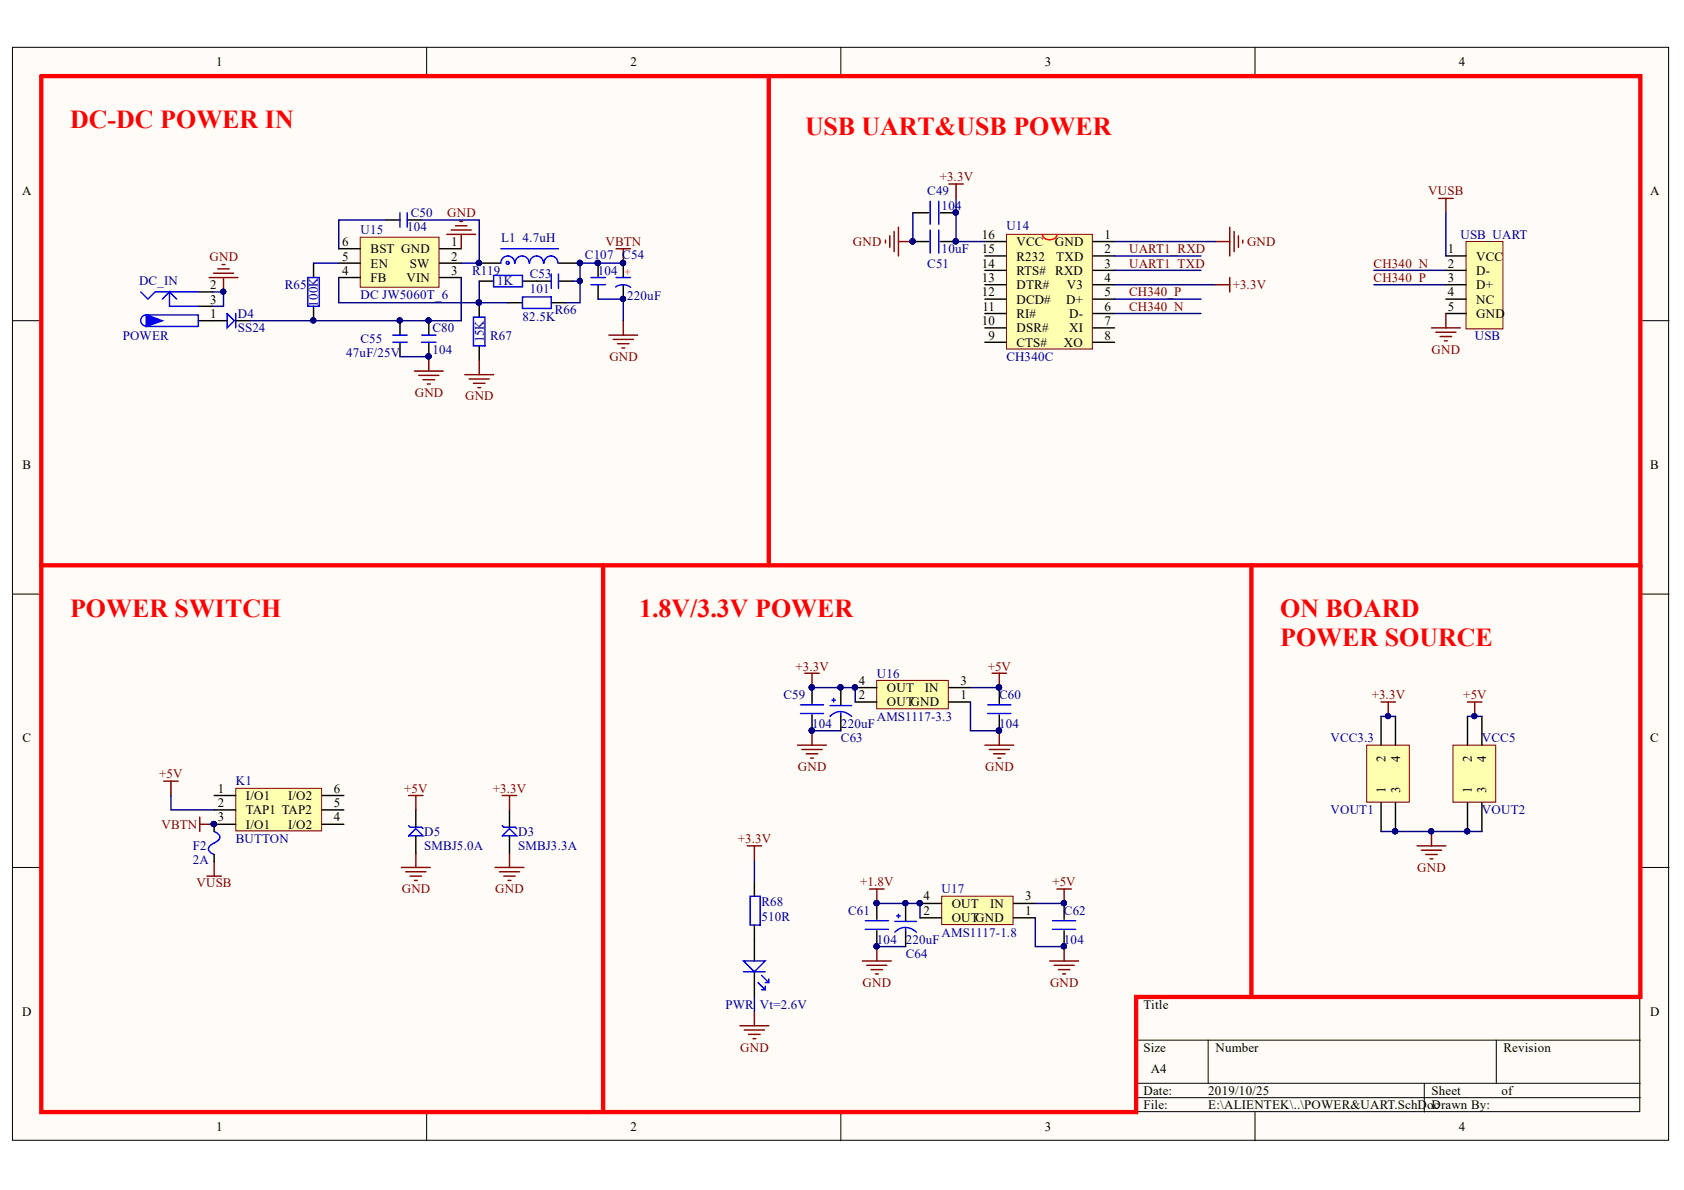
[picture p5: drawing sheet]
<svg xmlns="http://www.w3.org/2000/svg" width="297mm" height="210mm" viewBox="0 0 297 210" stroke-linecap="round" stroke-linejoin="round" font-family="sans-serif">
<defs><g id="words">
<g font-size="4.6" fill="#f00">
<text x="12.3" y="22.6">DC-DC POWER IN</text>
<text x="142" y="23.8">USB UART&amp;USB POWER</text>
<text x="12.3" y="108.9">POWER SWITCH</text>
<text x="112.7" y="108.9">1.8V/3.3V POWER</text>
<text x="225.8" y="114">POWER SOURCE</text>
<text x="225.8" y="108.9">ON BOARD</text>
</g>
<g font-size="2.3">
<text x="38.1" y="11.7">1</text>
<text x="111.2" y="11.7">2</text>
<text x="184.3" y="11.7">3</text>
<text x="257.3" y="11.7">4</text>
<text x="3.9" y="34.5">A</text>
<text x="291.1" y="34.5">A</text>
<text x="60.4" y="46">5</text>
<text x="60.4" y="43.4">6</text>
<text x="65.4" y="47.2">EN</text>
<text x="65.4" y="44.7">BST GND</text>
<text x="72.3" y="47.2">SW</text>
<text x="79.6" y="43.4">1</text>
<text x="79.6" y="46">2</text>
<text x="173.2" y="47.2">14</text>
<text x="173.2" y="44.7">15</text>
<text x="173.2" y="42.1">16</text>
<text x="179.3" y="46">R232</text>
<text x="179.3" y="43.4">VCC</text>
<text x="186.1" y="43.4">GND</text>
<text x="186.3" y="46">TXD</text>
<text x="194.8" y="42.1">1</text>
<text x="194.8" y="44.7">2</text>
<text x="194.8" y="47.2">3</text>
<text x="255.4" y="44.7">1</text>
<text x="255.4" y="47.2">2</text>
<text x="260.4" y="46">VCC</text>
<text x="37" y="51">2</text>
<text x="37" y="53.6">3</text>
<text x="60.4" y="48.5">4</text>
<text x="65.4" y="49.8">FB</text>
<text x="71.7" y="49.8">VIN</text>
<text x="79.6" y="48.5">3</text>
<text x="173.2" y="52.3">12</text>
<text x="173.2" y="49.8">13</text>
<text x="179.3" y="53.6">DCD#</text>
<text x="179.3" y="51">DTR#</text>
<text x="179.3" y="48.5">RTS#</text>
<text x="186.1" y="48.5">RXD</text>
<text x="188.1" y="53.6">D+</text>
<text x="188.2" y="51">V3</text>
<text x="194.8" y="49.8">4</text>
<text x="194.8" y="52.3">5</text>
<text x="255.4" y="49.8">3</text>
<text x="255.4" y="52.3">4</text>
<text x="260.4" y="48.5">D-</text>
<text x="260.4" y="51">D+</text>
<text x="260.4" y="53.6">NC</text>
<text x="37" y="56.1">1</text>
<text x="173.2" y="57.4">10</text>
<text x="173.3" y="54.8">11</text>
<text x="174.4" y="59.9">9</text>
<text x="179.3" y="58.6">DSR#</text>
<text x="179.3" y="56.1">RI#</text>
<text x="188.6" y="56.1">D-</text>
<text x="188.6" y="58.6">XI</text>
<text x="194.8" y="54.8">6</text>
<text x="194.8" y="57.4">7</text>
<text x="194.8" y="59.9">8</text>
<text x="255.4" y="54.8">5</text>
<text x="260.4" y="56.1">GND</text>
<text x="179.3" y="61.2">CTS#</text>
<text x="187.7" y="61.2">XO</text>
<text x="4" y="82.7">B</text>
<text x="291.1" y="82.7">B</text>
<text x="151.5" y="123.3">2</text>
<text x="151.5" y="120.8">4</text>
<text x="156.5" y="124.6">OUTGND</text>
<text x="156.5" y="122.1">OUT</text>
<text x="163.1" y="122.1">IN</text>
<text x="169.4" y="123.3">1</text>
<text x="169.4" y="120.8">3</text>
<text x="4" y="130.9">C</text>
<text x="291.1" y="130.9">C</text>
<text x="244.4" y="134.3" transform="rotate(-90 244.4 134.3)">2</text>
<text x="246.9" y="134.3" transform="rotate(-90 246.9 134.3)">4</text>
<text x="259.6" y="134.3" transform="rotate(-90 259.6 134.3)">2</text>
<text x="262.2" y="134.3" transform="rotate(-90 262.2 134.3)">4</text>
<text x="38.4" y="139.8">1</text>
<text x="38.4" y="142.4">2</text>
<text x="43.4" y="141.1">I/O1</text>
<text x="43.4" y="143.6">TAP1 TAP2</text>
<text x="50.8" y="141.1">I/O2</text>
<text x="58.9" y="142.4">5</text>
<text x="58.9" y="139.8">6</text>
<text x="244.4" y="139.8" transform="rotate(-90 244.4 139.8)">1</text>
<text x="246.9" y="139.8" transform="rotate(-90 246.9 139.8)">3</text>
<text x="259.6" y="139.8" transform="rotate(-90 259.6 139.8)">1</text>
<text x="262.2" y="139.8" transform="rotate(-90 262.2 139.8)">3</text>
<text x="38.4" y="144.9">3</text>
<text x="43.4" y="146.2">I/O1</text>
<text x="50.8" y="146.2">I/O2</text>
<text x="58.9" y="144.9">4</text>
<text x="162.9" y="161.4">2</text>
<text x="162.9" y="158.8">4</text>
<text x="167.9" y="160.1">OUT</text>
<text x="174.6" y="160.1">IN</text>
<text x="180.8" y="161.4">1</text>
<text x="180.8" y="158.8">3</text>
<text x="167.9" y="162.6">OUTGND</text>
<text x="3.9" y="179.2">D</text>
<text x="201.7" y="177.9">Title</text>
<text x="291.1" y="179.2">D</text>
<text x="201.7" y="185.5">Size</text>
<text x="214.4" y="185.5">Number</text>
<text x="265.2" y="185.5">Revision</text>
<text x="203" y="189.3">A4</text>
<text x="201.7" y="193.1">Date:</text>
<text x="201.7" y="195.7">File:</text>
<text x="213.1" y="193.1">2019/10/25</text>
<text x="213.1" y="195.7">E:\ALIENTEK\..\POWER&amp;UART.SchD</text>
<text x="251.8" y="195.7">oDrawn By:</text>
<text x="252.5" y="193.1">Sheet</text>
<text x="252.9" y="195.7">c</text>
<text x="264.8" y="193.1">of</text>
<text x="38.1" y="199.5">1</text>
<text x="111.2" y="199.5">2</text>
<text x="184.3" y="199.5">3</text>
<text x="257.3" y="199.5">4</text>
</g>
<g font-size="2.3" fill="#000080">
<text x="163.6" y="34.5">C49</text>
<text x="63.6" y="41.3">U15</text>
<text x="71.8" y="40.8">104</text>
<text x="72.5" y="38.3">C50</text>
<text x="166.1" y="37">104</text>
<text x="177.5" y="40.6">U14</text>
<text x="88.4" y="42.7">L1</text>
<text x="92.2" y="42.7">4.7uH</text>
<text x="103.2" y="45.7">C107 C54</text>
<text x="163.6" y="47.2">C51</text>
<text x="166.1" y="44.7">10uF</text>
<text x="257.6" y="42.1">USB_UART</text>
<text x="24.5" y="50.3">DC_IN</text>
<text x="50.2" y="51">R65</text>
<text x="63.6" y="52.8">DC JW5060T_6</text>
<text x="83.3" y="48.5">R119</text>
<text x="87.7" y="50.4">1K</text>
<text x="93.5" y="49.1">C53</text>
<text x="93.5" y="51.6">101</text>
<text x="105.5" y="48.5">104</text>
<text x="110.6" y="52.9">220uF</text>
<text x="21.6" y="59.9">POWER</text>
<text x="41.9" y="56.1">D4</text>
<text x="41.9" y="58.6">SS24</text>
<text x="56.1" y="54.1" transform="rotate(-90 56.1 54.1)">100K</text>
<text x="76.3" y="58.6">C80</text>
<text x="86.4" y="59.9">R67</text>
<text x="92.2" y="56.7">82.5K</text>
<text x="97.8" y="55.4">R66</text>
<text x="260.1" y="59.9">USB</text>
<text x="61.1" y="63">47uF/25V</text>
<text x="63.6" y="60.5">C55</text>
<text x="76.3" y="62.4">104</text>
<text x="85.3" y="60.4" transform="rotate(-90 85.3 60.4)">15K</text>
<text x="177.5" y="63.7">CH340C</text>
<text x="154.7" y="119.5">U16</text>
<text x="138.2" y="123.3">C59</text>
<text x="176.2" y="123.3">C60</text>
<text x="143.3" y="128.4">104</text>
<text x="148.3" y="130.9">C63</text>
<text x="148.3" y="128.4">220uF</text>
<text x="154.7" y="127.1">AMS1117-3.3</text>
<text x="176.2" y="128.4">104</text>
<text x="234.7" y="130.9">VCC3.3</text>
<text x="261.4" y="130.9">VCC5</text>
<text x="41.6" y="138.5">K1</text>
<text x="234.7" y="143.6">VOUT1</text>
<text x="261.4" y="143.6">VOUT2</text>
<text x="34" y="150">F2</text>
<text x="41.6" y="148.7">BUTTON</text>
<text x="74.8" y="147.4">D5</text>
<text x="74.8" y="150">SMBJ5.0A</text>
<text x="91.4" y="147.4">D3</text>
<text x="91.4" y="150">SMBJ3.3A</text>
<text x="34" y="152.5">2A</text>
<text x="134.3" y="159.8">R68</text>
<text x="149.6" y="161.4">C61</text>
<text x="166.1" y="157.6">U17</text>
<text x="187.7" y="161.4">C62</text>
<text x="134.3" y="162.4">510R</text>
<text x="154.7" y="166.5">104</text>
<text x="159.8" y="166.5">220uF</text>
<text x="166.1" y="165.2">AMS1117-1.8</text>
<text x="187.7" y="166.5">104</text>
<text x="159.8" y="169">C64</text>
<text x="128" y="177.9">PWR</text>
<text x="134.1" y="177.9">Vt=2.6V</text>
</g>
<g font-size="2.3" fill="#800000">
<text x="165.8" y="31.9">+3.3V</text>
<text x="251.9" y="34.5">VUSB</text>
<text x="78.9" y="38.3">GND</text>
<text x="37" y="46">GND</text>
<text x="106.8" y="43.4">VBTN</text>
<text x="150.5" y="43.4">GND</text>
<text x="199.2" y="44.7">UART1_RXD</text>
<text x="199.2" y="47.2">UART1_TXD</text>
<text x="220" y="43.4">GND</text>
<text x="242.3" y="47.2">CH340_N</text>
<text x="199.2" y="52.3">CH340_P</text>
<text x="217.4" y="51">+3.3V</text>
<text x="242.3" y="49.8">CH340_P</text>
<text x="199.2" y="54.8">CH340_N</text>
<text x="107.5" y="63.7">GND</text>
<text x="252.5" y="62.4">GND</text>
<text x="73.2" y="70">GND</text>
<text x="82" y="70.6">GND</text>
<text x="140.3" y="118.3">+3.3V</text>
<text x="174.2" y="118.3">+5V</text>
<text x="242" y="123.3">+3.3V</text>
<text x="258.1" y="123.3">+5V</text>
<text x="28.1" y="137.3">+5V</text>
<text x="140.7" y="136">GND</text>
<text x="173.8" y="136">GND</text>
<text x="71.3" y="139.8">+5V</text>
<text x="86.9" y="139.8">+3.3V</text>
<text x="28.5" y="146.2">VBTN</text>
<text x="130.2" y="148.7">+3.3V</text>
<text x="250" y="153.8">GND</text>
<text x="34.7" y="156.5">VUSB</text>
<text x="70.9" y="157.6">GND</text>
<text x="87.4" y="157.6">GND</text>
<text x="151.7" y="156.3">+1.8V</text>
<text x="185.6" y="156.3">+5V</text>
<text x="152.1" y="174.1">GND</text>
<text x="185.2" y="174.1">GND</text>
<text x="130.6" y="185.5">GND</text>
</g>
<text font-size="1.9" fill="#f00" x="110.1" y="47.4" transform="rotate(90 110.1 47.4)">+</text>
</g></defs>
<g fill="#fffcf8" stroke="#000" stroke-width=".18">
<path d="M2.2 8.3h292.1v192.8h-292.1z"/>
<path d="M7.3 13.4h281.9v182.7h-281.9z"/>
</g>
<g fill="none" stroke="#000" stroke-width=".18">
<path d="M75.3 8.3v5.1M148.3 8.3v5.1M221.4 8.3v5.1M2.2 56.6h5.1M289.3 56.6h5.1M2.2 104.8h5.1M289.3 104.8h5.1M2.2 153h5.1M289.3 153h5.1M289.3 175.9h-88.9v20.3M75.3 196.2v5M148.3 196.2v5"/>
<path d="M200.4 183.5h88.9M200.4 191.1h88.9M200.4 193.6h88.9M213.1 183.5v7.6M221.4 196.2v5M251.2 191.1v5.1M263.9 183.5v7.6"/>
</g>
<path d="M35.2 144.1v2.6M35.2 145.4h2.6" fill="none" stroke="#800000" stroke-width=".25"/>
<circle cx="37.7" cy="145.3" r=".46" fill="#000080" stroke="#000080" stroke-width=".18"/>
<path d="M41.6 139.1h15.1v7.5h-15.1z" fill="#ffffb0" stroke="#800000" stroke-width=".18"/>
<path d="M37.8 140.3h3.8M37.8 142.9h3.8M37.8 145.4h3.8M56.8 140.3h3.8M56.8 142.9h3.8M56.8 145.4h3.8M73.3 142.9v3M73.3 147.4v3.1M133.1 155.5v2.6M133.1 163.2v6.3M133.1 171.3v4.6" fill="none" stroke="#000" stroke-width=".25"/>
<circle cx="37.7" cy="145.3" r=".46" fill="#000080" stroke="#000080" stroke-width=".18"/>
<g fill="none" stroke="#800000" stroke-width=".25">
<path d="M28.9 137.8h2.5M30.2 137.8v2.5M36.5 154.5h2.5M37.8 152v2.5M70.8 153h5.1M71.6 153.8h3.5M72.1 140.3h2.5M72.3 154.5h2.1M73.1 155.3h.5M73.3 140.3v2.6M73.3 150.5v2.5M133.1 178.4v2.5"/>
<path d="M130.5 180.9h5.1M131.3 181.7h3.5M132 182.5h2.1M132.8 183.2h.5"/>
</g>
<path d="M72.1 147.4l1.2-1.2 1.3 1.2zM72.1 145.7l.2 .2h2.1l.2 .3M132.3 158.1h1.8v5.1h-1.8zM131.2 169.5h3.8l-1.9 1.9zM131.2 171.4h3.8M133.7 173.3l1.3 1.3M134.3 172l1.3 1.3M134.3 174.6h.7M135 173.9v.7M135.6 172.7v.6h-.6" fill="none" stroke="#00f" stroke-width=".25"/>
<path d="M258.6 42.6h6.5v15.4h-6.5z" fill="#ffffb0" stroke="#800000" stroke-width=".18"/>
<path d="M161 42.6h2.8M165.8 42.6h2.8M255 45.1h3.6M255 47.7h3.6M255 50.2h3.6M255 52.8h3.6M255 55.3h3.6" fill="none" stroke="#000" stroke-width=".25"/>
<path d="M253.8 35h2.5M255 35v2.5M214.4 42.6h2.5M216.9 40.1v5M217.7 40.8v3.6M218.4 41.6v2M219.2 42.4v.5M252.5 57.8h5.1M253.3 58.6h3.5M254 59.4h2.1M255 55.3v2.5M254.8 60.1h.5" fill="none" stroke="#800000" stroke-width=".25"/>
<path d="M164.1 40.6v4M165.6 40.6v4" fill="none" stroke="#00f" stroke-width=".25"/>
<g fill="#000080" stroke="#000080" stroke-width=".18">
<circle cx="168.6" cy="42.6" r=".47"/>
<circle cx="161" cy="42.6" r=".46"/>
</g>
<path d="M177.5 41.3h15.2v20.3h-15.2z" fill="#ffffb0" stroke="#800000" stroke-width=".18"/>
<g fill="none" stroke="#000" stroke-width=".25">
<path d="M161 37.5h2.8M165.8 37.5h2.8M173.7 42.6h3.8M173.7 45.1h3.8M173.7 47.7h3.8M173.7 50.2h3.8M173.7 52.8h3.8M173.7 55.3h3.8M173.7 57.8h3.8M192.8 42.6h3.8M192.8 45.1h3.8M192.8 47.7h3.8"/>
<path d="M192.8 50.2h3.8M192.8 52.8h3.8M192.8 55.3h3.8M192.8 57.8h3.8M173.7 60.4h3.8M192.8 60.4h3.8"/>
</g>
<path d="M183.9 41.3a1.32 1.32 0 0 0 1.3 1 1.32 1.32 0 0 0 1.2-1" fill="none" stroke="#f00" stroke-width=".25"/>
<path d="M164.1 35.5v4.1M165.6 35.5v4.1" fill="none" stroke="#00f" stroke-width=".25"/>
<g fill="#000080" stroke="#000080" stroke-width=".18">
<circle cx="168.6" cy="37.5" r=".46"/>
<circle cx="161" cy="42.6" r=".46"/>
</g>
<path d="M156.2 42.4v.5M157 41.6v2M157.7 40.8v3.6M158.5 40.1v5M158.5 42.6h2.5" fill="none" stroke="#800000" stroke-width=".25"/>
<path d="M7.3 13.4h282v86.3h-282zM7.3 99.7v96.5h193.1v-20.3h88.9v-76.2M106.4 99.7v96.5" fill="none" stroke="#f00" stroke-width=".76"/>
<path d="M166.1 158.1h12.6v5h-12.6z" fill="#ffffb0" stroke="#800000" stroke-width=".18"/>
<g fill="none" stroke="#000" stroke-width=".25">
<path d="M35 56.6h5.1M35 51.5h2.5M35 54h2.5M41.6 56.6h2.5M37.8 145.4v1.3M37.8 150.7v1.3M89.9 142.9v3M89.9 147.4v3.1M154.7 159.4v2.7M159.7 159.4v3M162.3 159.4h3.8M178.8 159.4h3.8"/>
<path d="M187.7 159.4v2.7M154.7 164.2v2.8M159.7 164.4v2.6M162.3 161.9h3.8M178.8 161.9h3.8M187.7 164.2v2.8"/>
</g>
<g fill="#000080" stroke="#000080" stroke-width=".18">
<circle cx="162.2" cy="159.3" r=".46"/>
<circle cx="187.6" cy="166.9" r=".46"/>
<circle cx="187.6" cy="159.3" r=".46"/>
<circle cx="154.6" cy="166.9" r=".46"/>
<circle cx="154.6" cy="159.3" r=".46"/>
<circle cx="159.7" cy="159.3" r=".46"/>
<circle cx="260.1" cy="126.3" r=".46"/>
<circle cx="252.4" cy="146.6" r=".46"/>
<circle cx="244.8" cy="126.3" r=".46"/>
<circle cx="161" cy="42.6" r=".46"/>
<circle cx="37.7" cy="145.3" r=".46"/>
<circle cx="109.9" cy="46.4" r=".46"/>
<circle cx="39.4" cy="51.4" r=".46"/>
</g>
<g fill="none" stroke="#00f" stroke-width=".25">
<path d="M24.8 51.5l1.3 1.3 1.3-1.3h7.6M25.8 55.6a.98 .98 0 0 0-1 .9 .98 .98 0 0 0 1 1M25.8 55.6h9.2v2h-9.2zM28.6 52.8l1.3-1.3v2.5h5.1M29.9 51.5l1.3 1.3M40.1 55.3l1.2 1.3-1.2 1.2zM41.6 55.3v2.5M37.8 146.7l.2 .1a.84 .84 0 0 1 .6 1.3l-1 .7a.94 .94 0 0 0-.6 1.4l.8 .5M88.6 147.4l1.3-1.2 1.2 1.2zM88.6 145.7l.3 .2h2l.2 .3M152.6 163.9h4.1M152.6 162.4h4.1"/>
<path d="M157.8 164.4a2.61 2.61 0 0 1 3.9 0M157.8 162.5h3.9M158.2 161.6h.6M158.5 161.3v.6M159.7 163.8v.6M185.7 163.9h4M185.7 162.4h4"/>
</g>
<g fill="none" stroke="#800000" stroke-width=".25">
<path d="M36.9 49h5.1M37.6 48.2h3.6M38.4 47.4h2M39.2 46.7h.5M39.4 49v2.5M108.7 43.9h2.5M109.9 43.9v2.5M243.6 123.8h2.5M244.9 123.8v2.6M258.8 123.8h2.6M260.1 123.8v2.6M87.3 153h5.1"/>
<path d="M88.1 153.8h3.5M88.6 140.3h2.5M88.9 154.5h2M89.6 155.3h.5M89.9 140.3v2.6M89.9 150.5v2.5M131.8 149.2h2.5M133.1 149.2v2.5M153.4 156.8h2.5M154.7 156.8v2.6M186.4 156.8h2.6M187.7 156.8v2.6"/>
<path d="M250 149.2h5M250.7 150h3.6M251.5 150.7h2M252.2 151.5h.6M252.5 146.7v2.5M152.1 169.5h5.1M152.9 170.3h3.5M153.6 171h2.1M154.4 171.8h.5M154.7 167v2.5M185.2 169.5h5M185.9 170.3h3.6"/>
<path d="M186.7 171h2M187.4 171.8h.6M187.7 167v2.5"/>
</g>
<path d="M135.6 13.4v86.3M220.7 99.7v76.2" fill="none" stroke="#f00" stroke-width=".76"/>
<g fill="none" stroke="#000080" stroke-width=".25">
<path d="M161 37.5v5.1M255 37.5v7.6M196.6 52.8h15.2M196.6 55.3h15.2M196.6 50.2h17.8M196.6 45.1h15.2M196.6 47.7h15.2M242.3 47.7h12.7M242.3 50.2h12.7M30.2 140.3v2.6h7.6M133.1 151.7v3.8M154.7 159.4h7.6v2.5"/>
<path d="M182.6 159.4h5.1M133.1 175.9v2.5M154.7 167h5M182.6 161.9v5.1h5.1"/>
</g>
<path d="M25.8 55.6l2.8 1-2.8 1z" fill="#00f"/>
<g fill="none" stroke="#00f" stroke-width=".25">
<path d="M25.8 55.6l2.8 1-2.8 1zM74.4 59.1h2.5M88.3 43.9h10.2M89.8 46.3a.26 .26 0 0 0-.3-.2 .26 .26 0 0 0-.2 .3 .26 .26 0 0 0 .3 .2l.2-.2M90.8 46.4a1.22 1.22 0 0 0-1.2-1.3 1.22 1.22 0 0 0-1.3 1.3M93.3 46.4a1.23 1.23 0 0 0-1.2-1.3 1.23 1.23 0 0 0-1.2 1.3M95.9 46.4a1.22 1.22 0 0 0-1.3-1.3 1.22 1.22 0 0 0-1.2 1.3M98.4 46.4a1.22 1.22 0 0 0-1.2-1.3 1.22 1.22 0 0 0-1.2 1.3M104.2 49h2.6M104.2 50.2h2.6M108.6 50.6h.1a2.28 2.28 0 0 1 2.5 .1M108.7 49h2.5"/>
<path d="M74.4 60.4h2.5"/>
</g>
<path d="M75.6 56.6v2.5M84.5 46.4h3.8M98.5 46.4h3.8M105.5 46.4v2.6M105.5 50.2v2.6M109.9 46.4v2.6M109.9 50.2v2.6M75.6 60.4v2.5" fill="none" stroke="#000" stroke-width=".25"/>
<g fill="#000080" stroke="#000080" stroke-width=".18">
<circle cx="109.9" cy="46.4" r=".46"/>
<circle cx="109.9" cy="52.7" r=".46"/>
<circle cx="84.5" cy="46.4" r=".47"/>
<circle cx="102.3" cy="46.4" r=".46"/>
<circle cx="105.4" cy="46.4" r=".47"/>
<circle cx="75.6" cy="56.5" r=".46"/>
<circle cx="75.6" cy="62.9" r=".46"/>
</g>
<path d="M107.4 59.1h5.1M108.2 59.9h3.5M109.9 56.6v2.5M108.9 60.6h2.1M109.7 61.4h.5" fill="none" stroke="#800000" stroke-width=".25"/>
<path d="M63.5 41.8h13.9v8.9h-13.9z" fill="#ffffb0" stroke="#800000" stroke-width=".18"/>
<g fill="none" stroke="#000" stroke-width=".25">
<path d="M68 38.8h2.6M71.8 38.8h2.6M55.3 46.4v2.6M55.3 54v2.6M59.8 43.9h3.8M59.8 46.4h3.8M59.8 49h3.8M70.6 56.6v2.5M77.5 43.9h3.9M77.5 46.4h3.9M77.5 49h3.9M84.5 53.4v2.5"/>
<path d="M84.5 49.6h2.6M89.6 53.4h2.6M92.2 49.6h5M97.2 53.4h2.6M98.5 49.6h2.5M70.6 60.4v2.5M84.5 61v2.5"/>
</g>
<g fill="#000080" stroke="#000080" stroke-width=".18">
<circle cx="84.5" cy="53.4" r=".47"/>
<circle cx="70.5" cy="56.5" r=".46"/>
<circle cx="55.3" cy="56.5" r=".46"/>
<circle cx="75.6" cy="62.9" r=".46"/>
<circle cx="39.4" cy="51.4" r=".46"/>
<circle cx="84.5" cy="46.4" r=".47"/>
<circle cx="102.3" cy="49.6" r=".46"/>
<circle cx="75.6" cy="56.5" r=".46"/>
<circle cx="109.9" cy="52.7" r=".46"/>
<circle cx="102.3" cy="46.4" r=".46"/>
<circle cx="105.4" cy="46.4" r=".47"/>
<circle cx="109.9" cy="46.4" r=".46"/>
</g>
<path d="M70.6 37.5v2.6M71.8 37.5v2.6M54.3 49h2v5h-2zM69.3 59.1h2.5M83.5 55.9h2v5.1h-2zM87.1 48.6h5.1v2h-5.1zM92.2 52.4h5v2h-5zM97.2 48.3v2.6M98.5 48.3v2.6M69.3 60.4h2.5" fill="none" stroke="#00f" stroke-width=".25"/>
<g fill="none" stroke="#800000" stroke-width=".25">
<path d="M80.3 39.8h2.1M81.1 39.1h.5M78.8 41.3h5.1M79.6 40.6h3.5M81.4 41.3v2.6M73.1 65.5h5.1M73.9 66.2h3.5M74.6 67h2.1M75.4 67.7h.5M75.6 62.9v2.6M82 66.1h5.1M82.8 66.8h3.5"/>
<path d="M83.5 67.6h2M84.3 68.4h.5M84.5 63.5v2.6"/>
</g>
<path d="M68 38.8h-8.2v5.1M74.4 38.8h10.1v7.6h-3.1M37.5 51.5h1.9v2.5h-1.9M55.3 46.4h4.5M59.8 49v4.4h29.8M81.4 49v7.6h-37.3M84.5 49.6v3.8M101 49.6h1.3v3.8h-2.5M105.5 52.8h4.4v3.8M109.9 46.4h-7.6v3.2M70.6 62.9h5" fill="none" stroke="#000080" stroke-width=".25"/>
<path d="M154.6 120h12.7v5h-12.7z" fill="#ffffb0" stroke="#800000" stroke-width=".18"/>
<path d="M143.2 121.3v2.8M143.2 126.1v2.8M148.3 121.3v3M148.3 126.4v2.5M150.9 123.8h3.8M150.9 121.3h3.8M167.4 123.8h3.8M167.4 121.3h3.8M176.3 121.3v2.8M176.3 126.1v2.8" fill="none" stroke="#000" stroke-width=".25"/>
<g fill="#000080" stroke="#000080" stroke-width=".18">
<circle cx="150.8" cy="121.2" r=".46"/>
<circle cx="176.2" cy="128.9" r=".47"/>
<circle cx="176.2" cy="121.2" r=".47"/>
<circle cx="143.2" cy="128.9" r=".46"/>
<circle cx="143.2" cy="121.2" r=".46"/>
<circle cx="148.2" cy="121.2" r=".47"/>
<circle cx="168.6" cy="42.6" r=".47"/>
<circle cx="168.6" cy="37.5" r=".46"/>
</g>
<path d="M141.2 125.9h4.1M141.2 124.3h4.1M146.4 126.4a2.61 2.61 0 0 1 3.8 0M146.4 124.5h3.8M146.7 123.5h.7M147 123.2v.6M148.3 125.7v.7M174.2 125.9h4.1M174.2 124.3h4.1" fill="none" stroke="#00f" stroke-width=".25"/>
<g fill="none" stroke="#800000" stroke-width=".25">
<path d="M167.4 32.5h2.5M168.6 32.5v2.5M214.4 50.2h2.5M216.9 49v2.5M142 118.7h2.5M143.2 118.7v2.6M175 118.7h2.5M176.3 118.7v2.6M140.7 131.4h5.1M141.5 132.2h3.5M142.2 133h2M143 133.7h.5"/>
<path d="M143.2 128.9v2.5M173.7 131.4h5.1M174.5 132.2h3.5M175.2 133h2.1M176 133.7h.5M176.3 128.9v2.5"/>
</g>
<path d="M168.6 35v7.6h5.1M196.6 42.6h17.8M143.2 121.3h7.7v2.5M143.2 128.9h5.1M171.2 123.8v5.1h5.1M171.2 121.3h5.1" fill="none" stroke="#000080" stroke-width=".25"/>
<path d="M241.1 131.4h7.5v10.1h-7.5z" fill="#ffffb0" stroke="#800000" stroke-width=".18"/>
<path d="M243.6 126.4v5M246.1 126.4v5M243.6 141.6v5.1M246.1 141.6v5.1" fill="none" stroke="#000" stroke-width=".25"/>
<circle cx="246.1" cy="146.6" r=".47" fill="#000080" stroke="#000080" stroke-width=".18"/>
<path d="M256.3 131.4h7.5v10.1h-7.5z" fill="#ffffb0" stroke="#800000" stroke-width=".18"/>
<path d="M258.8 126.4v5M261.4 126.4v5M258.8 141.6v5.1M261.4 141.6v5.1" fill="none" stroke="#000" stroke-width=".25"/>
<g fill="#000080" stroke="#000080" stroke-width=".18">
<circle cx="258.8" cy="146.6" r=".46"/>
<circle cx="244.8" cy="126.3" r=".46"/>
<circle cx="260.1" cy="126.3" r=".46"/>
<circle cx="246.1" cy="146.6" r=".47"/>
<circle cx="252.4" cy="146.6" r=".46"/>
</g>
<path d="M243.6 126.4h2.5M258.8 126.4h2.6M243.6 146.7h17.8" fill="none" stroke="#000080" stroke-width=".25"/>
<use href="#words"/>
</svg>
